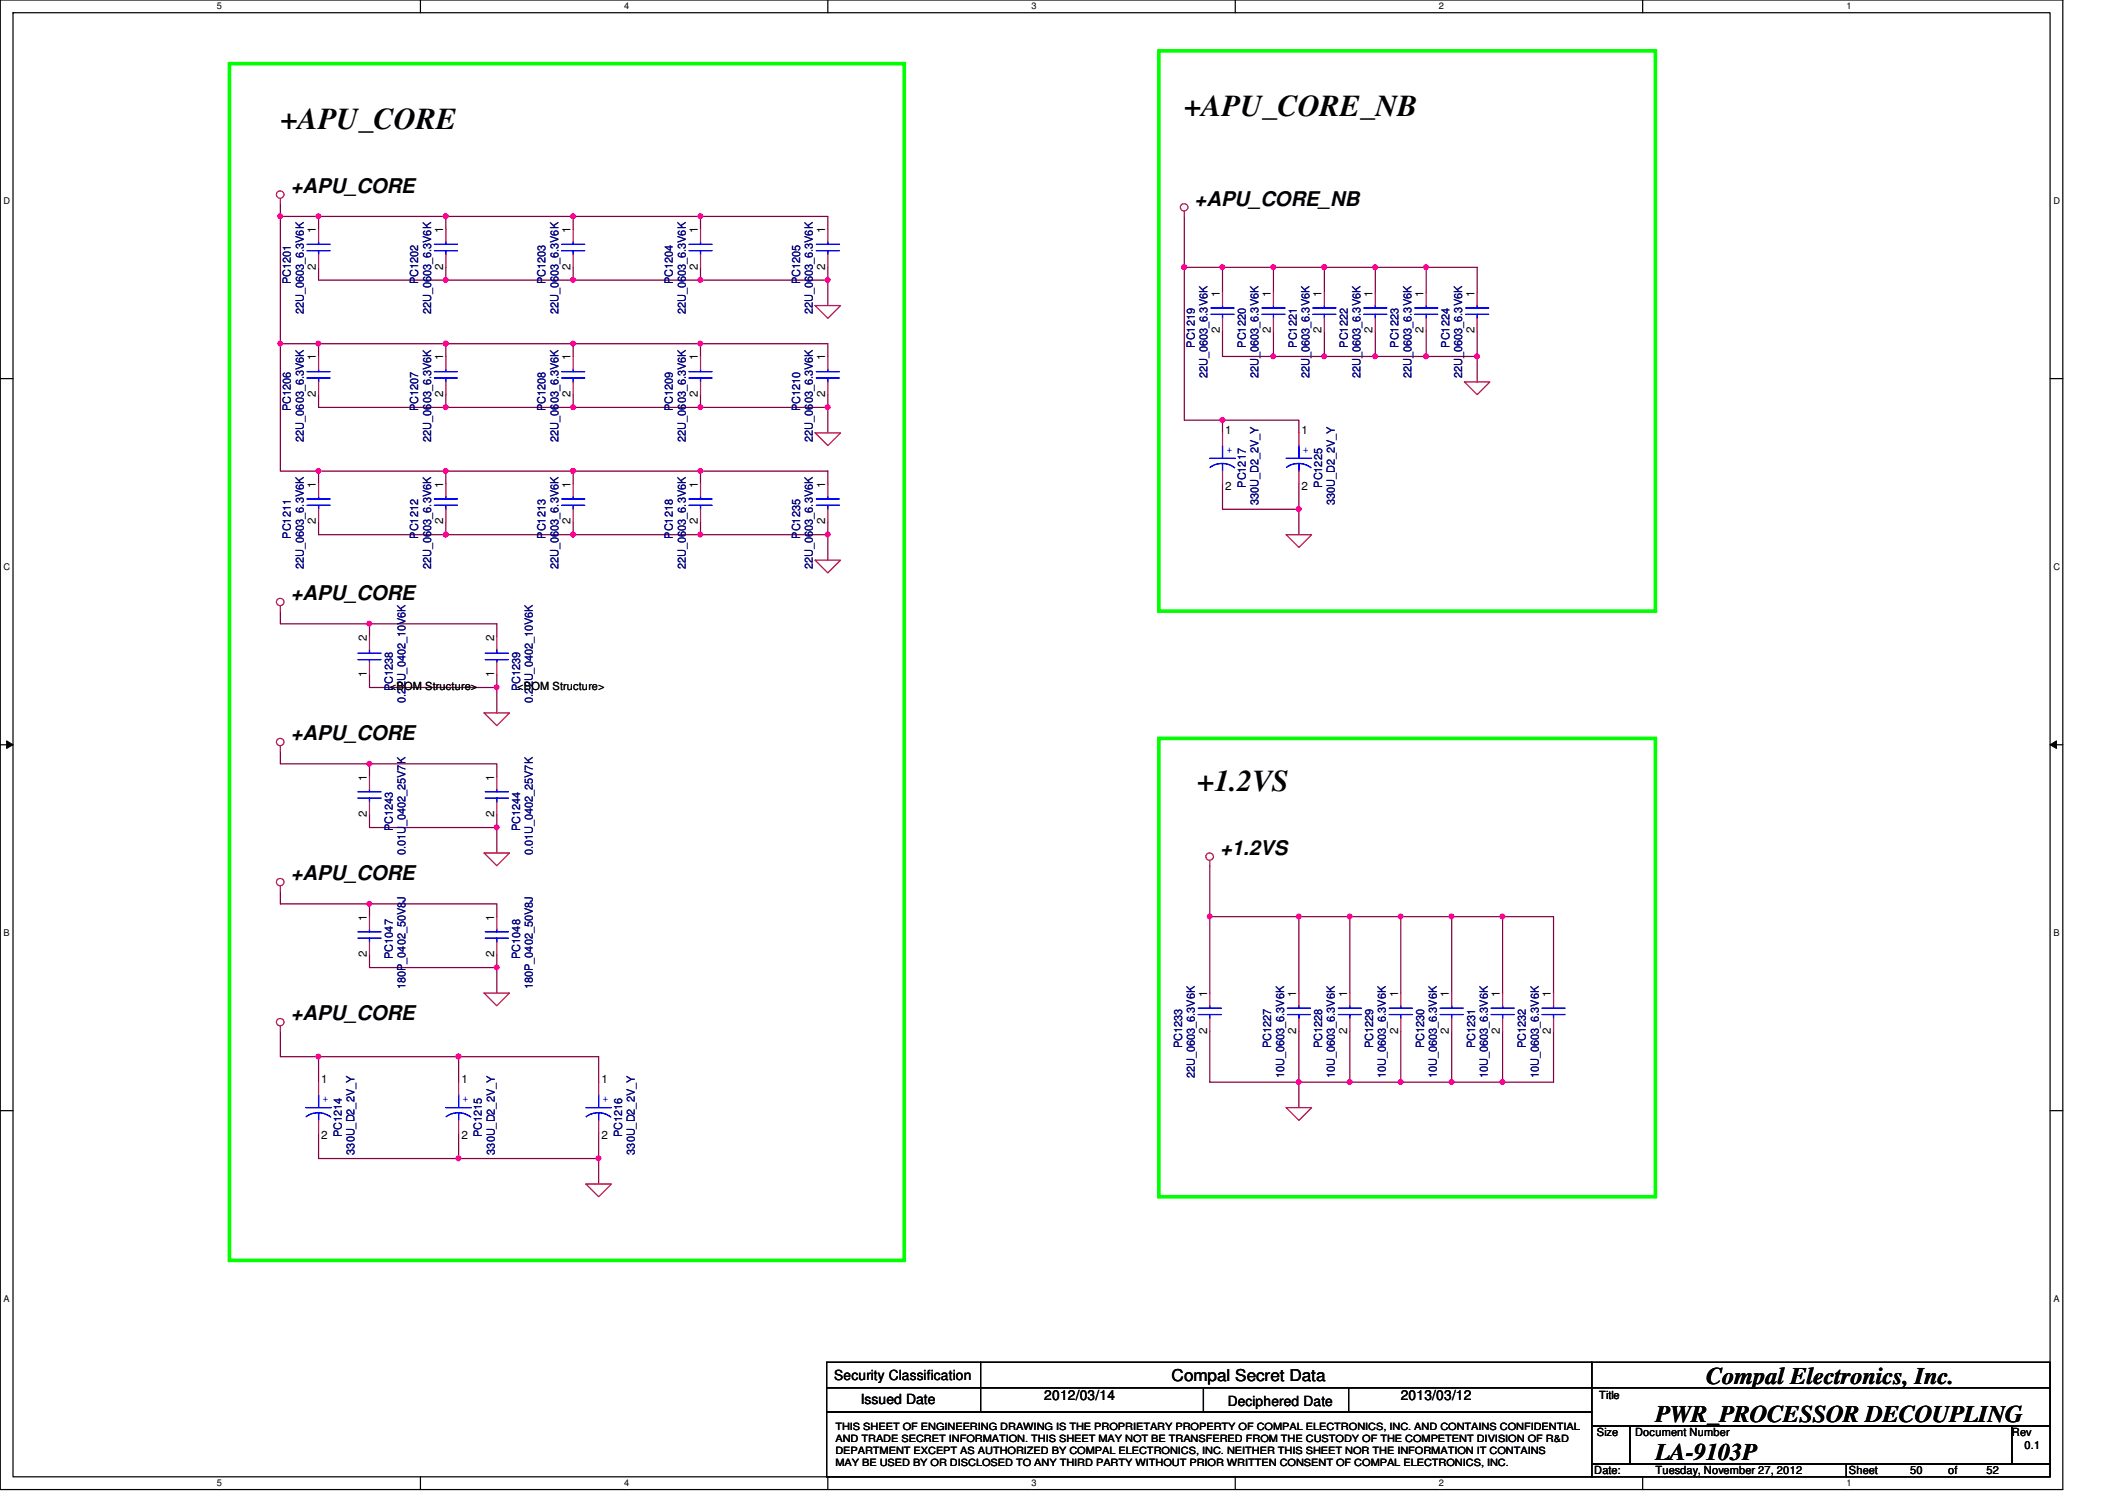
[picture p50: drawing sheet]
<svg xmlns="http://www.w3.org/2000/svg" width="297mm" height="210mm" viewBox="0 0 297 210" stroke-linecap="round" stroke-linejoin="round" font-family="sans-serif">
<defs><g id="words">
<g font-size="4.2">
<text x="165.4" y="16.3">+APU_CORE_NB</text>
<text x="39.2" y="18">+APU_CORE</text>
<text x="167.2" y="110.5">+1.2VS</text>
</g>
<g font-size="3.3">
<text x="238.3" y="193.3">Compal Electronics, Inc.</text>
<text x="231.2" y="198.6">PWR_PROCESSOR DECOUPLING</text>
<text x="231.2" y="204">LA-9103P</text>
</g>
<g font-size="2.8">
<text x="40.6" y="26.9">+APU_CORE</text>
<text x="166.8" y="28.7">+APU_CORE_NB</text>
<text x="40.6" y="83.8">+APU_CORE</text>
<text x="40.6" y="103.4">+APU_CORE</text>
<text x="170.4" y="119.4">+1.2VS</text>
<text x="40.6" y="122.9">+APU_CORE</text>
<text x="40.6" y="142.5">+APU_CORE</text>
</g>
<text font-size="2.3" x="163.6" y="192.9">Compal Secret Data</text>
<g font-size="1.9">
<text x="116.5" y="192.7">Security Classification</text>
<text x="120.2" y="196.1">Issued Date</text>
<text x="145.8" y="195.6">2012/03/14</text>
<text x="171.4" y="196.3">Deciphered Date</text>
<text x="195.6" y="195.6">2013/03/12</text>
</g>
<g font-size="1.6">
<text x="44.1" y="32.6" transform="rotate(-90 44.1 32.6)">1</text>
<text x="61.9" y="32.6" transform="rotate(-90 61.9 32.6)">1</text>
<text x="79.7" y="32.6" transform="rotate(-90 79.7 32.6)">1</text>
<text x="97.4" y="32.6" transform="rotate(-90 97.4 32.6)">1</text>
<text x="115.2" y="32.6" transform="rotate(-90 115.2 32.6)">1</text>
<text x="44.1" y="37.7" transform="rotate(-90 44.1 37.7)">2</text>
<text x="61.9" y="37.7" transform="rotate(-90 61.9 37.7)">2</text>
<text x="79.7" y="37.7" transform="rotate(-90 79.7 37.7)">2</text>
<text x="97.4" y="37.7" transform="rotate(-90 97.4 37.7)">2</text>
<text x="115.2" y="37.7" transform="rotate(-90 115.2 37.7)">2</text>
<text x="170.3" y="41.4" transform="rotate(-90 170.3 41.4)">1</text>
<text x="177.5" y="41.4" transform="rotate(-90 177.5 41.4)">1</text>
<text x="184.6" y="41.4" transform="rotate(-90 184.6 41.4)">1</text>
<text x="191.7" y="41.4" transform="rotate(-90 191.7 41.4)">1</text>
<text x="198.8" y="41.4" transform="rotate(-90 198.8 41.4)">1</text>
<text x="205.9" y="41.4" transform="rotate(-90 205.9 41.4)">1</text>
<text x="170.3" y="46.6" transform="rotate(-90 170.3 46.6)">2</text>
<text x="177.5" y="46.6" transform="rotate(-90 177.5 46.6)">2</text>
<text x="184.6" y="46.6" transform="rotate(-90 184.6 46.6)">2</text>
<text x="191.7" y="46.6" transform="rotate(-90 191.7 46.6)">2</text>
<text x="198.8" y="46.6" transform="rotate(-90 198.8 46.6)">2</text>
<text x="205.9" y="46.6" transform="rotate(-90 205.9 46.6)">2</text>
<text x="44.1" y="50.3" transform="rotate(-90 44.1 50.3)">1</text>
<text x="61.9" y="50.3" transform="rotate(-90 61.9 50.3)">1</text>
<text x="79.7" y="50.3" transform="rotate(-90 79.7 50.3)">1</text>
<text x="97.4" y="50.3" transform="rotate(-90 97.4 50.3)">1</text>
<text x="115.2" y="50.3" transform="rotate(-90 115.2 50.3)">1</text>
<text x="44.1" y="55.5" transform="rotate(-90 44.1 55.5)">2</text>
<text x="61.9" y="55.5" transform="rotate(-90 61.9 55.5)">2</text>
<text x="79.7" y="55.5" transform="rotate(-90 79.7 55.5)">2</text>
<text x="97.4" y="55.5" transform="rotate(-90 97.4 55.5)">2</text>
<text x="115.2" y="55.5" transform="rotate(-90 115.2 55.5)">2</text>
<text x="171.1" y="60.6">1</text>
<text x="181.8" y="60.6">1</text>
<text x="44.1" y="68.1" transform="rotate(-90 44.1 68.1)">1</text>
<text x="61.9" y="68.1" transform="rotate(-90 61.9 68.1)">1</text>
<text x="79.7" y="68.1" transform="rotate(-90 79.7 68.1)">1</text>
<text x="97.4" y="68.1" transform="rotate(-90 97.4 68.1)">1</text>
<text x="115.2" y="68.1" transform="rotate(-90 115.2 68.1)">1</text>
<text x="171.1" y="68.5">2</text>
<text x="181.8" y="68.5">2</text>
<text x="44.1" y="73.2" transform="rotate(-90 44.1 73.2)">2</text>
<text x="61.9" y="73.2" transform="rotate(-90 61.9 73.2)">2</text>
<text x="79.7" y="73.2" transform="rotate(-90 79.7 73.2)">2</text>
<text x="97.4" y="73.2" transform="rotate(-90 97.4 73.2)">2</text>
<text x="115.2" y="73.2" transform="rotate(-90 115.2 73.2)">2</text>
<text x="51.2" y="89.5" transform="rotate(-90 51.2 89.5)">2</text>
<text x="69" y="89.5" transform="rotate(-90 69 89.5)">2</text>
<text x="51.2" y="94.6" transform="rotate(-90 51.2 94.6)">1</text>
<text x="69" y="94.6" transform="rotate(-90 69 94.6)">1</text>
<text x="54.4" y="96.4">&lt;BOM Structure&gt;</text>
<text x="72.2" y="96.4">&lt;BOM Structure&gt;</text>
<text x="51.2" y="109" transform="rotate(-90 51.2 109)">1</text>
<text x="69" y="109" transform="rotate(-90 69 109)">1</text>
<text x="51.2" y="114.1" transform="rotate(-90 51.2 114.1)">2</text>
<text x="69" y="114.1" transform="rotate(-90 69 114.1)">2</text>
<text x="51.2" y="128.6" transform="rotate(-90 51.2 128.6)">1</text>
<text x="69" y="128.6" transform="rotate(-90 69 128.6)">1</text>
<text x="51.2" y="133.7" transform="rotate(-90 51.2 133.7)">2</text>
<text x="69" y="133.7" transform="rotate(-90 69 133.7)">2</text>
<text x="168.6" y="139.2" transform="rotate(-90 168.6 139.2)">1</text>
<text x="181" y="139.2" transform="rotate(-90 181 139.2)">1</text>
<text x="188.1" y="139.2" transform="rotate(-90 188.1 139.2)">1</text>
<text x="195.2" y="139.2" transform="rotate(-90 195.2 139.2)">1</text>
<text x="202.3" y="139.2" transform="rotate(-90 202.3 139.2)">1</text>
<text x="209.5" y="139.2" transform="rotate(-90 209.5 139.2)">1</text>
<text x="216.6" y="139.2" transform="rotate(-90 216.6 139.2)">1</text>
<text x="168.6" y="144.4" transform="rotate(-90 168.6 144.4)">2</text>
<text x="181" y="144.4" transform="rotate(-90 181 144.4)">2</text>
<text x="188.1" y="144.4" transform="rotate(-90 188.1 144.4)">2</text>
<text x="195.2" y="144.4" transform="rotate(-90 195.2 144.4)">2</text>
<text x="202.3" y="144.4" transform="rotate(-90 202.3 144.4)">2</text>
<text x="209.5" y="144.4" transform="rotate(-90 209.5 144.4)">2</text>
<text x="216.6" y="144.4" transform="rotate(-90 216.6 144.4)">2</text>
<text x="44.9" y="151.3">1</text>
<text x="64.4" y="151.3">1</text>
<text x="84" y="151.3">1</text>
<text x="44.9" y="159.1">2</text>
<text x="64.4" y="159.1">2</text>
<text x="84" y="159.1">2</text>
<text x="223.3" y="195.4">Title</text>
<text x="223" y="200.6">Size</text>
<text x="228.3" y="200.6">Document Number</text>
<text x="281" y="200.6">Rev</text>
<text x="282.7" y="202.4">0.1</text>
<text x="222.6" y="205.9">Date:</text>
<text x="231.2" y="205.9">Tuesday, November 27, 2012</text>
<text x="258.2" y="205.9">Sheet</text>
<text x="266.7" y="205.9">50</text>
<text x="272.1" y="205.9">of</text>
<text x="277.4" y="205.9">52</text>
</g>
<g font-size="1.6" fill="#000080">
<text x="40.6" y="39.7" transform="rotate(-90 40.6 39.7)">PC1201</text>
<text x="58.4" y="39.7" transform="rotate(-90 58.4 39.7)">PC1202</text>
<text x="76.2" y="39.7" transform="rotate(-90 76.2 39.7)">PC1203</text>
<text x="94" y="39.7" transform="rotate(-90 94 39.7)">PC1204</text>
<text x="111.8" y="39.7" transform="rotate(-90 111.8 39.7)">PC1205</text>
<text x="42.4" y="43.9" transform="rotate(-90 42.4 43.9)">22U_0603_6.3V6K</text>
<text x="60.2" y="43.9" transform="rotate(-90 60.2 43.9)">22U_0603_6.3V6K</text>
<text x="78" y="43.9" transform="rotate(-90 78 43.9)">22U_0603_6.3V6K</text>
<text x="95.8" y="43.9" transform="rotate(-90 95.8 43.9)">22U_0603_6.3V6K</text>
<text x="113.5" y="43.9" transform="rotate(-90 113.5 43.9)">22U_0603_6.3V6K</text>
<text x="166.9" y="48.6" transform="rotate(-90 166.9 48.6)">PC1219</text>
<text x="168.7" y="52.8" transform="rotate(-90 168.7 52.8)">22U_0603_6.3V6K</text>
<text x="174" y="48.6" transform="rotate(-90 174 48.6)">PC1220</text>
<text x="175.8" y="52.8" transform="rotate(-90 175.8 52.8)">22U_0603_6.3V6K</text>
<text x="181.1" y="48.6" transform="rotate(-90 181.1 48.6)">PC1221</text>
<text x="182.9" y="52.8" transform="rotate(-90 182.9 52.8)">22U_0603_6.3V6K</text>
<text x="188.2" y="48.6" transform="rotate(-90 188.2 48.6)">PC1222</text>
<text x="190" y="52.8" transform="rotate(-90 190 52.8)">22U_0603_6.3V6K</text>
<text x="195.3" y="48.6" transform="rotate(-90 195.3 48.6)">PC1223</text>
<text x="197.1" y="52.8" transform="rotate(-90 197.1 52.8)">22U_0603_6.3V6K</text>
<text x="202.4" y="48.6" transform="rotate(-90 202.4 48.6)">PC1224</text>
<text x="204.2" y="52.8" transform="rotate(-90 204.2 52.8)">22U_0603_6.3V6K</text>
<text x="40.6" y="57.4" transform="rotate(-90 40.6 57.4)">PC1206</text>
<text x="58.4" y="57.4" transform="rotate(-90 58.4 57.4)">PC1207</text>
<text x="76.2" y="57.4" transform="rotate(-90 76.2 57.4)">PC1208</text>
<text x="94" y="57.4" transform="rotate(-90 94 57.4)">PC1209</text>
<text x="111.8" y="57.4" transform="rotate(-90 111.8 57.4)">PC1210</text>
<text x="42.4" y="61.7" transform="rotate(-90 42.4 61.7)">22U_0603_6.3V6K</text>
<text x="60.2" y="61.7" transform="rotate(-90 60.2 61.7)">22U_0603_6.3V6K</text>
<text x="78" y="61.7" transform="rotate(-90 78 61.7)">22U_0603_6.3V6K</text>
<text x="95.8" y="61.7" transform="rotate(-90 95.8 61.7)">22U_0603_6.3V6K</text>
<text x="113.5" y="61.7" transform="rotate(-90 113.5 61.7)">22U_0603_6.3V6K</text>
<text x="174" y="68.1" transform="rotate(-90 174 68.1)">PC1217</text>
<text x="175.8" y="70.6" transform="rotate(-90 175.8 70.6)">330U_D2_2V_Y</text>
<text x="184.7" y="68.1" transform="rotate(-90 184.7 68.1)">PC1225</text>
<text x="186.4" y="70.6" transform="rotate(-90 186.4 70.6)">330U_D2_2V_Y</text>
<text x="40.6" y="75.2" transform="rotate(-90 40.6 75.2)">PC1211</text>
<text x="58.4" y="75.2" transform="rotate(-90 58.4 75.2)">PC1212</text>
<text x="76.2" y="75.2" transform="rotate(-90 76.2 75.2)">PC1213</text>
<text x="94" y="75.2" transform="rotate(-90 94 75.2)">PC1218</text>
<text x="111.8" y="75.2" transform="rotate(-90 111.8 75.2)">PC1235</text>
<text x="42.4" y="79.5" transform="rotate(-90 42.4 79.5)">22U_0603_6.3V6K</text>
<text x="60.2" y="79.5" transform="rotate(-90 60.2 79.5)">22U_0603_6.3V6K</text>
<text x="78" y="79.5" transform="rotate(-90 78 79.5)">22U_0603_6.3V6K</text>
<text x="95.8" y="79.5" transform="rotate(-90 95.8 79.5)">22U_0603_6.3V6K</text>
<text x="113.5" y="79.5" transform="rotate(-90 113.5 79.5)">22U_0603_6.3V6K</text>
<text x="54.9" y="96.6" transform="rotate(-90 54.9 96.6)">PC1238</text>
<text x="56.6" y="98.1" transform="rotate(-90 56.6 98.1)">0.22U_0402_10V6K</text>
<text x="72.6" y="96.6" transform="rotate(-90 72.6 96.6)">PC1239</text>
<text x="74.4" y="98.1" transform="rotate(-90 74.4 98.1)">0.22U_0402_10V6K</text>
<text x="54.9" y="116.1" transform="rotate(-90 54.9 116.1)">PC1243</text>
<text x="56.6" y="119.5" transform="rotate(-90 56.6 119.5)">0.01U_0402_25V7K</text>
<text x="72.6" y="116.1" transform="rotate(-90 72.6 116.1)">PC1244</text>
<text x="74.4" y="119.5" transform="rotate(-90 74.4 119.5)">0.01U_0402_25V7K</text>
<text x="54.9" y="133.9" transform="rotate(-90 54.9 133.9)">PC1047</text>
<text x="72.6" y="133.9" transform="rotate(-90 72.6 133.9)">PC1048</text>
<text x="56.6" y="138.1" transform="rotate(-90 56.6 138.1)">180P_0402_50V8J</text>
<text x="74.4" y="138.1" transform="rotate(-90 74.4 138.1)">180P_0402_50V8J</text>
<text x="165.1" y="146.3" transform="rotate(-90 165.1 146.3)">PC1233</text>
<text x="177.5" y="146.3" transform="rotate(-90 177.5 146.3)">PC1227</text>
<text x="184.7" y="146.3" transform="rotate(-90 184.7 146.3)">PC1228</text>
<text x="191.8" y="146.3" transform="rotate(-90 191.8 146.3)">PC1229</text>
<text x="198.9" y="146.3" transform="rotate(-90 198.9 146.3)">PC1230</text>
<text x="206" y="146.3" transform="rotate(-90 206 146.3)">PC1231</text>
<text x="213.1" y="146.3" transform="rotate(-90 213.1 146.3)">PC1232</text>
<text x="166.9" y="150.6" transform="rotate(-90 166.9 150.6)">22U_0603_6.3V6K</text>
<text x="179.3" y="150.6" transform="rotate(-90 179.3 150.6)">10U_0603_6.3V6K</text>
<text x="186.4" y="150.6" transform="rotate(-90 186.4 150.6)">10U_0603_6.3V6K</text>
<text x="193.5" y="150.6" transform="rotate(-90 193.5 150.6)">10U_0603_6.3V6K</text>
<text x="200.7" y="150.6" transform="rotate(-90 200.7 150.6)">10U_0603_6.3V6K</text>
<text x="207.8" y="150.6" transform="rotate(-90 207.8 150.6)">10U_0603_6.3V6K</text>
<text x="214.9" y="150.6" transform="rotate(-90 214.9 150.6)">10U_0603_6.3V6K</text>
<text x="47.7" y="158.8" transform="rotate(-90 47.7 158.8)">PC1214</text>
<text x="49.5" y="161.2" transform="rotate(-90 49.5 161.2)">330U_D2_2V_Y</text>
<text x="67.3" y="158.8" transform="rotate(-90 67.3 158.8)">PC1215</text>
<text x="69.1" y="161.2" transform="rotate(-90 69.1 161.2)">330U_D2_2V_Y</text>
<text x="86.9" y="158.8" transform="rotate(-90 86.9 158.8)">PC1216</text>
<text x="88.6" y="161.2" transform="rotate(-90 88.6 161.2)">330U_D2_2V_Y</text>
</g>
<g font-size="1.6" fill="#00f">
<text x="171.3" y="63.3">+</text>
<text x="181.9" y="63.3">+</text>
<text x="45" y="154">+</text>
<text x="64.6" y="154">+</text>
<text x="84.2" y="154">+</text>
</g>
<g font-size="1.4">
<text x="116.7" y="199.7">THIS SHEET OF ENGINEERING DRAWING IS THE PROPRIETARY PROPERTY OF COMPAL ELECTRONICS, INC. AND CONTAINS CONFIDENTIAL</text>
<text x="116.7" y="201.4">AND TRADE SECRET INFORMATION. THIS SHEET MAY NOT BE TRANSFERED FROM THE CUSTODY OF THE COMPETENT DIVISION OF R&amp;D</text>
<text x="116.7" y="203">DEPARTMENT EXCEPT AS AUTHORIZED BY COMPAL ELECTRONICS, INC. NEITHER THIS SHEET NOR THE INFORMATION IT CONTAINS</text>
<text x="116.7" y="204.7">MAY BE USED BY OR DISCLOSED TO ANY THIRD PARTY WITHOUT PRIOR WRITTEN CONSENT OF COMPAL ELECTRONICS, INC.</text>
</g>
<g font-size="1.3">
<text x="30.3" y="1.3">5</text>
<text x="87.2" y="1.3">4</text>
<text x="144.1" y="1.3">3</text>
<text x="201" y="1.3">2</text>
<text x="257.8" y="1.3">1</text>
<text x=".5" y="28.4">D</text>
<text x="286.8" y="28.4">D</text>
<text x=".5" y="79.5">C</text>
<text x="286.8" y="79.5">C</text>
<text x=".5" y="130.7">B</text>
<text x="286.8" y="130.7">B</text>
<text x=".5" y="181.8">A</text>
<text x="286.8" y="181.8">A</text>
<text x="30.3" y="207.6">5</text>
<text x="87.2" y="207.6">4</text>
<text x="144.1" y="207.6">3</text>
<text x="201" y="207.6">2</text>
<text x="257.8" y="207.6">1</text>
</g>
</g></defs>
<path d="M0 0h288.1v208h-288.1zM1.8 1.8h284.5v204.4h-284.5z" fill="none" stroke="#000" stroke-width=".17"/>
<g fill="#fff">
<path d="M30.3 .2h.6v1.4h-.6z"/>
<path d="M30.3 206.4h.6v1.4h-.6z"/>
</g>
<path d="M58.7 0v1.8M58.7 206.2v1.8" fill="none" stroke="#000" stroke-width=".17"/>
<g fill="#fff">
<path d="M87.2 .2h.6v1.4h-.6z"/>
<path d="M87.2 206.4h.6v1.4h-.6z"/>
</g>
<path d="M115.6 0v1.8M115.6 206.2v1.8" fill="none" stroke="#000" stroke-width=".17"/>
<g fill="#fff">
<path d="M144.1 .2h.6v1.4h-.6z"/>
<path d="M144.1 206.4h.6v1.4h-.6z"/>
</g>
<path d="M172.5 0v1.8M172.5 206.2v1.8" fill="none" stroke="#000" stroke-width=".17"/>
<g fill="#fff">
<path d="M201 .2h.6v1.4h-.6z"/>
<path d="M201 206.4h.6v1.4h-.6z"/>
</g>
<path d="M229.4 0v1.8M229.4 206.2v1.8" fill="none" stroke="#000" stroke-width=".17"/>
<g fill="#fff">
<path d="M257.8 .2h.7v1.4h-.7z"/>
<path d="M257.8 206.4h.7v1.4h-.7z"/>
<path d="M.5 27.3h.9v1.4h-.9z"/>
<path d="M286.8 27.3h.9v1.4h-.9z"/>
<path d="M.5 78.4h.9v1.4h-.9z"/>
<path d="M286.8 78.4h.9v1.4h-.9z"/>
</g>
<path d="M0 52.9h1.8M286.3 52.9h1.8" fill="none" stroke="#000" stroke-width=".17"/>
<g fill="#fff">
<path d="M.5 129.5h.8v1.4h-.8z"/>
<path d="M286.8 129.5h.8v1.4h-.8z"/>
</g>
<path d="M0 104h1.8M286.3 104h1.8" fill="none" stroke="#000" stroke-width=".17"/>
<path d="M.9 103.5l.9 .5-.9 .5zM286.3 104l.9-.5v1z" fill="#000"/>
<path d="M.9 103.5l.9 .5-.9 .5zM286.3 104l.9-.5v1z" fill="none" stroke="#000" stroke-width=".14"/>
<g fill="#fff">
<path d="M.5 180.6h.8v1.4h-.8z"/>
<path d="M286.8 180.6h.8v1.4h-.8z"/>
</g>
<path d="M0 155.1h1.8M286.3 155.1h1.8" fill="none" stroke="#000" stroke-width=".17"/>
<path d="M32 8.9h94.3v167.1h-94.3zM161.8 7.1h69.4v78.2h-69.4zM161.8 103.1h69.4v64h-69.4z" fill="none" stroke="#0f0" stroke-width=".51"/>
<path d="M181.4 128h14.2M202.7 128h14.3M181.4 151.1h7.1" fill="none" stroke="#800040" stroke-width=".17"/>
<circle cx="181.4" cy="151.1" r=".32" fill="#f0f"/>
<circle cx="181.4" cy="151.1" r=".32" fill="none" stroke="#f0f" stroke-width=".17"/>
<path d="M97.8 56.9h17.8M195.6 128h7.1M181.4 151.1v3.6M188.5 151.1h7.1" fill="none" stroke="#800040" stroke-width=".17"/>
<circle cx="115.6" cy="56.9" r=".32" fill="#f0f"/>
<circle cx="115.6" cy="56.9" r=".32" fill="none" stroke="#f0f" stroke-width=".17"/>
<circle cx="97.8" cy="56.9" r=".32" fill="#f0f"/>
<circle cx="97.8" cy="56.9" r=".32" fill="none" stroke="#f0f" stroke-width=".17"/>
<path d="M97.8 39.1h17.8" fill="none" stroke="#800040" stroke-width=".17"/>
<circle cx="115.6" cy="39.1" r=".32" fill="#f0f"/>
<circle cx="115.6" cy="39.1" r=".32" fill="none" stroke="#f0f" stroke-width=".17"/>
<circle cx="97.8" cy="39.1" r=".32" fill="#f0f"/>
<circle cx="97.8" cy="39.1" r=".32" fill="none" stroke="#f0f" stroke-width=".17"/>
<path d="M62.3 37.3v1.8M80 30.2h17.8M80 37.3v1.8M97.8 37.3v1.8M115.6 37.3v1.8" fill="none" stroke="#800040" stroke-width=".17"/>
<circle cx="80" cy="30.2" r=".32" fill="#f0f"/>
<circle cx="80" cy="30.2" r=".32" fill="none" stroke="#f0f" stroke-width=".17"/>
<path d="M80 48h-17.7v1.8M115.6 56.9v3.6" fill="none" stroke="#800040" stroke-width=".17"/>
<circle cx="80" cy="48" r=".32" fill="#f0f"/>
<circle cx="80" cy="48" r=".32" fill="none" stroke="#f0f" stroke-width=".17"/>
<circle cx="62.2" cy="48" r=".32" fill="#f0f"/>
<circle cx="62.2" cy="48" r=".32" fill="none" stroke="#f0f" stroke-width=".17"/>
<path d="M44.5 55.1v1.8M44.5 48h17.8M80 48v1.8" fill="none" stroke="#800040" stroke-width=".17"/>
<circle cx="62.2" cy="48" r=".32" fill="#f0f"/>
<circle cx="62.2" cy="48" r=".32" fill="none" stroke="#f0f" stroke-width=".17"/>
<circle cx="44.5" cy="48" r=".32" fill="#f0f"/>
<circle cx="44.5" cy="48" r=".32" fill="none" stroke="#f0f" stroke-width=".17"/>
<path d="M39.2 30.2v17.8h5.3v1.8M115.6 39.1v3.6M62.3 55.1v1.8h-17.8M80 55.1v1.8M39.2 65.8h5.3M62.3 72.9v1.8h-17.8M80 72.9v1.8" fill="none" stroke="#800040" stroke-width=".17"/>
<circle cx="62.2" cy="74.6" r=".32" fill="#f0f"/>
<circle cx="62.2" cy="74.6" r=".32" fill="none" stroke="#f0f" stroke-width=".17"/>
<path d="M80 65.8h-17.7v1.8" fill="none" stroke="#800040" stroke-width=".17"/>
<circle cx="80" cy="65.8" r=".32" fill="#f0f"/>
<circle cx="80" cy="65.8" r=".32" fill="none" stroke="#f0f" stroke-width=".17"/>
<circle cx="62.2" cy="65.8" r=".32" fill="#f0f"/>
<circle cx="62.2" cy="65.8" r=".32" fill="none" stroke="#f0f" stroke-width=".17"/>
<path d="M62.3 74.7h17.7" fill="none" stroke="#800040" stroke-width=".17"/>
<circle cx="80" cy="74.6" r=".32" fill="#f0f"/>
<circle cx="80" cy="74.6" r=".32" fill="none" stroke="#f0f" stroke-width=".17"/>
<circle cx="62.2" cy="74.6" r=".32" fill="#f0f"/>
<circle cx="62.2" cy="74.6" r=".32" fill="none" stroke="#f0f" stroke-width=".17"/>
<path d="M62.3 56.9h17.7M80 48h17.8M115.6 48v1.8M44.5 72.9v1.8M44.5 65.8v1.8M80 65.8v1.8M115.6 74.7v3.5M39.2 144v3.6h5.3" fill="none" stroke="#800040" stroke-width=".17"/>
<circle cx="62.2" cy="56.9" r=".32" fill="#f0f"/>
<circle cx="62.2" cy="56.9" r=".32" fill="none" stroke="#f0f" stroke-width=".17"/>
<path d="M80 56.9h17.8" fill="none" stroke="#800040" stroke-width=".17"/>
<circle cx="80" cy="56.9" r=".32" fill="#f0f"/>
<circle cx="80" cy="56.9" r=".32" fill="none" stroke="#f0f" stroke-width=".17"/>
<path d="M115.6 48h-17.8v1.8" fill="none" stroke="#800040" stroke-width=".17"/>
<circle cx="97.8" cy="48" r=".32" fill="#f0f"/>
<circle cx="97.8" cy="48" r=".32" fill="none" stroke="#f0f" stroke-width=".17"/>
<path d="M39.2 28.4v1.8M44.5 37.3v1.8M44.5 30.2v1.8M97.8 55.1v1.8M115.6 55.1v1.8M44.5 65.8h17.8" fill="none" stroke="#800040" stroke-width=".17"/>
<circle cx="44.5" cy="65.8" r=".32" fill="#f0f"/>
<circle cx="44.5" cy="65.8" r=".32" fill="none" stroke="#f0f" stroke-width=".17"/>
<path d="M39.2 48v17.8M44.5 147.6v3.5" fill="none" stroke="#800040" stroke-width=".17"/>
<circle cx="39.1" cy="48" r=".32" fill="#f0f"/>
<circle cx="39.1" cy="48" r=".32" fill="none" stroke="#f0f" stroke-width=".17"/>
<path d="M44.5 147.6h19.5v3.5M44.5 158.2v3.6M64 158.2v3.6" fill="none" stroke="#800040" stroke-width=".17"/>
<circle cx="64" cy="147.5" r=".32" fill="#f0f"/>
<circle cx="64" cy="147.5" r=".32" fill="none" stroke="#f0f" stroke-width=".17"/>
<circle cx="44.5" cy="147.5" r=".32" fill="#f0f"/>
<circle cx="44.5" cy="147.5" r=".32" fill="none" stroke="#f0f" stroke-width=".17"/>
<path d="M64 147.6h19.6v3.5M83.6 161.8v3.6" fill="none" stroke="#800040" stroke-width=".17"/>
<circle cx="64" cy="147.5" r=".32" fill="#f0f"/>
<circle cx="64" cy="147.5" r=".32" fill="none" stroke="#f0f" stroke-width=".17"/>
<path d="M39.2 30.2h5.3" fill="none" stroke="#800040" stroke-width=".17"/>
<circle cx="39.1" cy="30.2" r=".32" fill="#f0f"/>
<circle cx="39.1" cy="30.2" r=".32" fill="none" stroke="#f0f" stroke-width=".17"/>
<path d="M62.3 39.1h17.7M97.8 30.2v1.8" fill="none" stroke="#800040" stroke-width=".17"/>
<circle cx="62.2" cy="39.1" r=".32" fill="#f0f"/>
<circle cx="62.2" cy="39.1" r=".32" fill="none" stroke="#f0f" stroke-width=".17"/>
<path d="M44.5 39.1h17.8M97.8 30.2h17.8v1.8" fill="none" stroke="#800040" stroke-width=".17"/>
<circle cx="97.8" cy="30.2" r=".32" fill="#f0f"/>
<circle cx="97.8" cy="30.2" r=".32" fill="none" stroke="#f0f" stroke-width=".17"/>
<path d="M62.3 30.2h17.7" fill="none" stroke="#800040" stroke-width=".17"/>
<circle cx="62.2" cy="30.2" r=".32" fill="#f0f"/>
<circle cx="62.2" cy="30.2" r=".32" fill="none" stroke="#f0f" stroke-width=".17"/>
<path d="M80 39.1h17.8" fill="none" stroke="#800040" stroke-width=".17"/>
<circle cx="80" cy="39.1" r=".32" fill="#f0f"/>
<circle cx="80" cy="39.1" r=".32" fill="none" stroke="#f0f" stroke-width=".17"/>
<path d="M44.5 30.2h17.8M80 30.2v1.8" fill="none" stroke="#800040" stroke-width=".17"/>
<circle cx="62.2" cy="30.2" r=".32" fill="#f0f"/>
<circle cx="62.2" cy="30.2" r=".32" fill="none" stroke="#f0f" stroke-width=".17"/>
<circle cx="44.5" cy="30.2" r=".32" fill="#f0f"/>
<circle cx="44.5" cy="30.2" r=".32" fill="none" stroke="#f0f" stroke-width=".17"/>
<path d="M62.3 30.2v1.8M168.9 128v10.7M44.5 161.8h19.5" fill="none" stroke="#800040" stroke-width=".17"/>
<circle cx="168.9" cy="128" r=".32" fill="#f0f"/>
<circle cx="168.9" cy="128" r=".32" fill="none" stroke="#f0f" stroke-width=".17"/>
<path d="M199.2 49.8h7.1M168.9 128h12.5M168.9 144v7.1h12.5" fill="none" stroke="#800040" stroke-width=".17"/>
<circle cx="199.1" cy="49.8" r=".32" fill="#f0f"/>
<circle cx="199.1" cy="49.8" r=".32" fill="none" stroke="#f0f" stroke-width=".17"/>
<path d="M185 49.8h7.1" fill="none" stroke="#800040" stroke-width=".17"/>
<circle cx="184.9" cy="49.8" r=".32" fill="#f0f"/>
<circle cx="184.9" cy="49.8" r=".32" fill="none" stroke="#f0f" stroke-width=".17"/>
<path d="M177.8 49.8h7.2" fill="none" stroke="#800040" stroke-width=".17"/>
<circle cx="177.8" cy="49.8" r=".32" fill="#f0f"/>
<circle cx="177.8" cy="49.8" r=".32" fill="none" stroke="#f0f" stroke-width=".17"/>
<path d="M206.3 49.8v3.5" fill="none" stroke="#800040" stroke-width=".17"/>
<circle cx="206.3" cy="49.8" r=".32" fill="#f0f"/>
<circle cx="206.3" cy="49.8" r=".32" fill="none" stroke="#f0f" stroke-width=".17"/>
<path d="M165.4 37.3h5.3M170.7 49.8h7.1M192.1 49.8h7.1" fill="none" stroke="#800040" stroke-width=".17"/>
<circle cx="199.1" cy="49.8" r=".32" fill="#f0f"/>
<circle cx="199.1" cy="49.8" r=".32" fill="none" stroke="#f0f" stroke-width=".17"/>
<circle cx="192" cy="49.8" r=".32" fill="#f0f"/>
<circle cx="192" cy="49.8" r=".32" fill="none" stroke="#f0f" stroke-width=".17"/>
<path d="M170.7 37.3h7.1M185 46.2v3.6M192.1 46.2v3.6M199.2 46.2v3.6" fill="none" stroke="#800040" stroke-width=".17"/>
<circle cx="177.8" cy="37.3" r=".32" fill="#f0f"/>
<circle cx="177.8" cy="37.3" r=".32" fill="none" stroke="#f0f" stroke-width=".17"/>
<circle cx="170.7" cy="37.3" r=".32" fill="#f0f"/>
<circle cx="170.7" cy="37.3" r=".32" fill="none" stroke="#f0f" stroke-width=".17"/>
<path d="M170.7 37.3v3.6M177.8 37.3v3.6M192.1 37.3h14.2v3.6M170.7 46.2v3.6M177.8 46.2v3.6" fill="none" stroke="#800040" stroke-width=".17"/>
<circle cx="199.1" cy="37.3" r=".32" fill="#f0f"/>
<circle cx="199.1" cy="37.3" r=".32" fill="none" stroke="#f0f" stroke-width=".17"/>
<circle cx="192" cy="37.3" r=".32" fill="#f0f"/>
<circle cx="192" cy="37.3" r=".32" fill="none" stroke="#f0f" stroke-width=".17"/>
<path d="M185 37.3h7.1M199.2 37.3v3.6" fill="none" stroke="#800040" stroke-width=".17"/>
<circle cx="184.9" cy="37.3" r=".32" fill="#f0f"/>
<circle cx="184.9" cy="37.3" r=".32" fill="none" stroke="#f0f" stroke-width=".17"/>
<path d="M177.8 37.3h7.2M192.1 37.3v3.6" fill="none" stroke="#800040" stroke-width=".17"/>
<circle cx="184.9" cy="37.3" r=".32" fill="#f0f"/>
<circle cx="184.9" cy="37.3" r=".32" fill="none" stroke="#f0f" stroke-width=".17"/>
<path d="M165.4 30.2v7.1M185 37.3v3.6" fill="none" stroke="#800040" stroke-width=".17"/>
<circle cx="165.4" cy="37.3" r=".32" fill="#f0f"/>
<circle cx="165.4" cy="37.3" r=".32" fill="none" stroke="#f0f" stroke-width=".17"/>
<path d="M181.4 128v10.7" fill="none" stroke="#800040" stroke-width=".17"/>
<circle cx="181.4" cy="128" r=".32" fill="#f0f"/>
<circle cx="181.4" cy="128" r=".32" fill="none" stroke="#f0f" stroke-width=".17"/>
<path d="M188.5 128v10.7" fill="none" stroke="#800040" stroke-width=".17"/>
<circle cx="188.5" cy="128" r=".32" fill="#f0f"/>
<circle cx="188.5" cy="128" r=".32" fill="none" stroke="#f0f" stroke-width=".17"/>
<path d="M195.6 128v10.7" fill="none" stroke="#800040" stroke-width=".17"/>
<circle cx="195.6" cy="128" r=".32" fill="#f0f"/>
<circle cx="195.6" cy="128" r=".32" fill="none" stroke="#f0f" stroke-width=".17"/>
<path d="M181.4 144v7.1M188.5 144v7.1" fill="none" stroke="#800040" stroke-width=".17"/>
<circle cx="188.5" cy="151.1" r=".32" fill="#f0f"/>
<circle cx="188.5" cy="151.1" r=".32" fill="none" stroke="#f0f" stroke-width=".17"/>
<path d="M195.6 144v7.1" fill="none" stroke="#800040" stroke-width=".17"/>
<circle cx="195.6" cy="151.1" r=".32" fill="#f0f"/>
<circle cx="195.6" cy="151.1" r=".32" fill="none" stroke="#f0f" stroke-width=".17"/>
<path d="M202.7 128v10.7" fill="none" stroke="#800040" stroke-width=".17"/>
<circle cx="202.7" cy="128" r=".32" fill="#f0f"/>
<circle cx="202.7" cy="128" r=".32" fill="none" stroke="#f0f" stroke-width=".17"/>
<path d="M209.8 128v10.7" fill="none" stroke="#800040" stroke-width=".17"/>
<circle cx="209.8" cy="128" r=".32" fill="#f0f"/>
<circle cx="209.8" cy="128" r=".32" fill="none" stroke="#f0f" stroke-width=".17"/>
<path d="M217 128v10.7M195.6 151.1h7.1M202.7 144v7.1M209.8 144v7.1h-7.1" fill="none" stroke="#800040" stroke-width=".17"/>
<circle cx="209.8" cy="151.1" r=".32" fill="#f0f"/>
<circle cx="209.8" cy="151.1" r=".32" fill="none" stroke="#f0f" stroke-width=".17"/>
<circle cx="202.7" cy="151.1" r=".32" fill="#f0f"/>
<circle cx="202.7" cy="151.1" r=".32" fill="none" stroke="#f0f" stroke-width=".17"/>
<path d="M206.3 46.2v3.6M80 65.8h17.8v1.8M115.6 65.8v1.8M168.9 120.9v7.1M217 144v7.1h-7.2" fill="none" stroke="#800040" stroke-width=".17"/>
<circle cx="80" cy="65.8" r=".32" fill="#f0f"/>
<circle cx="80" cy="65.8" r=".32" fill="none" stroke="#f0f" stroke-width=".17"/>
<circle cx="97.8" cy="65.8" r=".32" fill="#f0f"/>
<circle cx="97.8" cy="65.8" r=".32" fill="none" stroke="#f0f" stroke-width=".17"/>
<path d="M97.8 72.9v1.8h-17.8M115.6 72.9v1.8" fill="none" stroke="#800040" stroke-width=".17"/>
<circle cx="80" cy="74.6" r=".32" fill="#f0f"/>
<circle cx="80" cy="74.6" r=".32" fill="none" stroke="#f0f" stroke-width=".17"/>
<circle cx="97.8" cy="74.6" r=".32" fill="#f0f"/>
<circle cx="97.8" cy="74.6" r=".32" fill="none" stroke="#f0f" stroke-width=".17"/>
<path d="M64 161.8h19.6" fill="none" stroke="#800040" stroke-width=".17"/>
<circle cx="83.6" cy="161.8" r=".32" fill="#f0f"/>
<circle cx="83.6" cy="161.8" r=".32" fill="none" stroke="#f0f" stroke-width=".17"/>
<circle cx="64" cy="161.8" r=".32" fill="#f0f"/>
<circle cx="64" cy="161.8" r=".32" fill="none" stroke="#f0f" stroke-width=".17"/>
<path d="M97.8 65.8h17.8M97.8 74.7h17.8M83.6 158.2v3.6" fill="none" stroke="#800040" stroke-width=".17"/>
<circle cx="115.6" cy="74.6" r=".32" fill="#f0f"/>
<circle cx="115.6" cy="74.6" r=".32" fill="none" stroke="#f0f" stroke-width=".17"/>
<path d="M51.6 88.9v-1.8h17.8v1.8M51.6 94.2v1.8h17.8v3.6" fill="none" stroke="#800040" stroke-width=".17"/>
<circle cx="69.4" cy="96" r=".32" fill="#f0f"/>
<circle cx="69.4" cy="96" r=".32" fill="none" stroke="#f0f" stroke-width=".17"/>
<path d="M39.2 87.1h12.4" fill="none" stroke="#800040" stroke-width=".17"/>
<circle cx="51.6" cy="87.1" r=".32" fill="#f0f"/>
<circle cx="51.6" cy="87.1" r=".32" fill="none" stroke="#f0f" stroke-width=".17"/>
<path d="M39.2 85.3v1.8M69.4 106.7h-17.8v1.8" fill="none" stroke="#800040" stroke-width=".17"/>
<circle cx="51.6" cy="106.7" r=".32" fill="#f0f"/>
<circle cx="51.6" cy="106.7" r=".32" fill="none" stroke="#f0f" stroke-width=".17"/>
<path d="M39.2 104.9v1.8M69.4 115.6v3.5" fill="none" stroke="#800040" stroke-width=".17"/>
<circle cx="69.4" cy="115.5" r=".32" fill="#f0f"/>
<circle cx="69.4" cy="115.5" r=".32" fill="none" stroke="#f0f" stroke-width=".17"/>
<path d="M51.6 113.8v1.8h17.8M69.4 106.7v1.8M51.6 133.3v1.8h17.8v3.6" fill="none" stroke="#800040" stroke-width=".17"/>
<circle cx="69.4" cy="135.1" r=".32" fill="#f0f"/>
<circle cx="69.4" cy="135.1" r=".32" fill="none" stroke="#f0f" stroke-width=".17"/>
<path d="M39.2 126.2h12.4M51.6 126.2v1.8M51.6 126.2h17.8v1.8" fill="none" stroke="#800040" stroke-width=".17"/>
<circle cx="51.6" cy="126.2" r=".32" fill="#f0f"/>
<circle cx="51.6" cy="126.2" r=".32" fill="none" stroke="#f0f" stroke-width=".17"/>
<path d="M165.4 58.7h5.3M170.7 58.7v1.8M170.7 58.7h10.7v1.8M170.7 67.6v3.5M181.4 67.6v7.1M39.2 124.5v1.7" fill="none" stroke="#800040" stroke-width=".17"/>
<circle cx="170.7" cy="58.6" r=".32" fill="#f0f"/>
<circle cx="170.7" cy="58.6" r=".32" fill="none" stroke="#f0f" stroke-width=".17"/>
<path d="M170.7 71.1h10.7" fill="none" stroke="#800040" stroke-width=".17"/>
<circle cx="181.4" cy="71.1" r=".32" fill="#f0f"/>
<circle cx="181.4" cy="71.1" r=".32" fill="none" stroke="#f0f" stroke-width=".17"/>
<path d="M165.4 37.3v21.4" fill="none" stroke="#800040" stroke-width=".17"/>
<circle cx="165.4" cy="37.3" r=".32" fill="#f0f"/>
<circle cx="165.4" cy="37.3" r=".32" fill="none" stroke="#f0f" stroke-width=".17"/>
<path d="M69.4 94.2v1.8M39.2 106.7h12.4M69.4 113.8v1.8M69.4 133.3v1.8" fill="none" stroke="#800040" stroke-width=".17"/>
<g fill="none" stroke="#f00" stroke-width=".17">
<path d="M39.2 27.7v.7M44.5 32v1.8M44.5 35.6v1.7M62.3 32v1.8M62.3 35.6v1.7M80 32v1.8M80 35.6v1.7M97.8 32v1.8M97.8 35.6v1.7M115.6 32v1.8M115.6 35.6v1.7M165.4 29.5v.7"/>
<path d="M44.5 49.8v1.8M44.5 53.3v1.8M62.3 49.8v1.8M62.3 53.3v1.8M80 49.8v1.8M80 53.3v1.8M97.8 49.8v1.8M97.8 53.3v1.8M113.8 42.7h3.6l-1.8 1.7zM115.6 49.8v1.8M115.6 53.3v1.8M170.7 40.9v1.8"/>
<path d="M170.7 44.4v1.8M177.8 40.9v1.8M177.8 44.4v1.8M185 40.9v1.8M185 44.4v1.8M192.1 40.9v1.8M192.1 44.4v1.8M199.2 40.9v1.8M199.2 44.4v1.8M204.5 53.3h3.6l-1.8 1.8zM206.3 40.9v1.8M206.3 44.4v1.8"/>
<path d="M44.5 67.6v1.7M44.5 71.1v1.8M62.3 67.6v1.7M62.3 71.1v1.8M80 67.6v1.7M80 71.1v1.8M97.8 67.6v1.7M97.8 71.1v1.8M113.8 60.5h3.6l-1.8 1.7zM113.8 78.2h3.6l-1.8 1.8zM115.6 67.6v1.7M115.6 71.1v1.8"/>
<path d="M170.7 60.5v1.7M170.7 65.8v1.8M179.6 74.7h3.6l-1.8 1.8zM181.4 60.5v1.7M181.4 65.8v1.8M39.2 84.6v.7M51.6 92.5v1.7M51.6 88.9v1.8M67.6 99.6h3.6l-1.8 1.7zM69.4 92.5v1.7M69.4 88.9v1.8M39.2 104.2v.7"/>
<path d="M51.6 108.5v1.7M51.6 112v1.8M67.6 119.1h3.6l-1.8 1.8zM69.4 108.5v1.7M69.4 112v1.8M39.2 123.7v.8M51.6 128v1.8M51.6 131.6v1.7M67.6 138.7h3.6l-1.8 1.8zM69.4 128v1.8M69.4 131.6v1.7M168.9 120.2v.7"/>
<path d="M168.9 138.7v1.8M181.4 138.7v1.8M188.5 138.7v1.8M195.6 138.7v1.8M202.7 138.7v1.8M209.8 138.7v1.8M217 138.7v1.8M39.2 143.3v.7M44.5 151.1v1.8M44.5 156.5v1.7M64 151.1v1.8M64 156.5v1.7"/>
<path d="M83.6 151.1v1.8M83.6 156.5v1.7M168.9 142.2v1.8M179.6 154.7h3.6l-1.8 1.8zM181.4 142.2v1.8M188.5 142.2v1.8M195.6 142.2v1.8M202.7 142.2v1.8M209.8 142.2v1.8M217 142.2v1.8M81.8 165.4h3.6l-1.8 1.7z"/>
<circle cx="39.1" cy="27.2" r=".52"/>
<circle cx="165.4" cy="29" r=".52"/>
<circle cx="39.1" cy="84.1" r=".52"/>
<circle cx="39.1" cy="103.6" r=".52"/>
<circle cx="168.9" cy="119.6" r=".52"/>
<circle cx="39.1" cy="123.2" r=".52"/>
<circle cx="39.1" cy="142.7" r=".52"/>
</g>
<g fill="none" stroke="#000" stroke-width=".17">
<path d="M115.4 190.2h106.9v3.6h-106.9zM115.4 193.8h106.9v3.4h-106.9zM115.4 197.2h106.9v9h-106.9zM136.9 190.2v7M168.1 193.8v3.4M188.3 193.8v3.4M222.3 190.2h64v3.6h-64zM222.3 193.8h64v5.3h-64zM222.3 199.1h5.3v5.4h-5.3zM227.6 199.1h53.4v5.4h-53.4zM281 199.1h5.3v5.4h-5.3zM222.3 204.5h35.5v1.7h-35.5z"/>
<path d="M257.8 204.5h28.5v1.7h-28.5z"/>
</g>
<g fill="none" stroke="#00f" stroke-width=".17">
<path d="M42.9 35h3.2M42.9 34.1h3.2M44.5 33.8v.3M44.5 35v.6M60.7 35h3.2M60.7 34.1h3.2M62.3 33.8v.3M62.3 35v.6M78.4 35h3.3M78.4 34.1h3.3M80 33.8v.3M80 35v.6"/>
<path d="M96.2 35h3.2M96.2 34.1h3.2M97.8 33.8v.3M97.8 35v.6M114 35h3.2M114 34.1h3.2M115.6 33.8v.3M115.6 35v.6M42.9 52.8h3.2M42.9 51.9h3.2M44.5 51.6v.3M44.5 52.8v.5"/>
<path d="M60.7 52.8h3.2M60.7 51.9h3.2M62.3 51.6v.3M62.3 52.8v.5M78.4 52.8h3.3M78.4 51.9h3.3M80 51.6v.3M80 52.8v.5M96.2 52.8h3.2M96.2 51.9h3.2M97.8 51.6v.3M97.8 52.8v.5"/>
<path d="M114 52.8h3.2M114 51.9h3.2M115.6 51.6v.3M115.6 52.8v.5M169.1 43.9h3.2M169.1 43h3.2M170.7 42.7v.3M170.7 43.9v.5M176.2 43.9h3.2M176.2 43h3.2M177.8 42.7v.3M177.8 43.9v.5"/>
<path d="M183.3 43.9h3.3M183.3 43h3.3M185 42.7v.3M185 43.9v.5M190.5 43.9h3.2M190.5 43h3.2M192.1 42.7v.3M192.1 43.9v.5M197.6 43.9h3.2M197.6 43h3.2M199.2 42.7v.3M199.2 43.9v.5"/>
<path d="M204.7 43.9h3.2M204.7 43h3.2M206.3 42.7v.3M206.3 43.9v.5M42.9 70.6h3.2M42.9 69.7h3.2M44.5 69.3v.4M44.5 70.6v.5M60.7 70.6h3.2M60.7 69.7h3.2M62.3 69.3v.4M62.3 70.6v.5"/>
<path d="M78.4 70.6h3.3M78.4 69.7h3.3M80 69.3v.4M80 70.6v.5M96.2 70.6h3.2M96.2 69.7h3.2M97.8 69.3v.4M97.8 70.6v.5M114 70.6h3.2M114 69.7h3.2M115.6 69.3v.4M115.6 70.6v.5"/>
<path d="M168.9 64h3.6M169 65.3a2.86 2.86 0 0 1 3.4 0M170.7 62.2v1.8M170.7 64.7v1.1M179.6 64h3.6M179.7 65.3a2.86 2.86 0 0 1 3.4 0M181.4 62.2v1.8M181.4 64.7v1.1M50 91.2h3.2M50 92.1h3.2M51.6 92.1v.4M51.6 90.7v.5"/>
<path d="M67.8 91.2h3.2M67.8 92.1h3.2M69.4 92.1v.4M69.4 90.7v.5M50 111.5h3.2M50 110.6h3.2M51.6 110.2v.4M51.6 111.5v.5M67.8 111.5h3.2M67.8 110.6h3.2M69.4 110.2v.4M69.4 111.5v.5"/>
<path d="M50 131h3.2M50 130.1h3.2M51.6 129.8v.3M51.6 131v.6M67.8 131h3.2M67.8 130.1h3.2M69.4 129.8v.3M69.4 131v.6M42.7 154.7h3.6M42.8 156a2.86 2.86 0 0 1 3.4 0M44.5 152.9v1.8M44.5 155.4v1.1"/>
<path d="M62.3 154.7h3.5M62.3 156a2.86 2.86 0 0 1 3.4 0M64 152.9v1.8M64 155.4v1.1M81.8 154.7h3.6M81.9 156a2.86 2.86 0 0 1 3.4 0M83.6 152.9v1.8M83.6 155.4v1.1M167.3 141.7h3.3M167.3 140.8h3.3M168.9 140.5v.3M168.9 141.7v.5"/>
<path d="M179.8 141.7h3.2M179.8 140.8h3.2M181.4 140.5v.3M181.4 141.7v.5M186.9 141.7h3.2M186.9 140.8h3.2M188.5 140.5v.3M188.5 141.7v.5M194 141.7h3.2M194 140.8h3.2M195.6 140.5v.3M195.6 141.7v.5"/>
<path d="M201.1 141.7h3.2M201.1 140.8h3.2M202.7 140.5v.3M202.7 141.7v.5M208.2 141.7h3.3M208.2 140.8h3.3M209.8 140.5v.3M209.8 141.7v.5M215.3 141.7h3.3M215.3 140.8h3.3M217 140.5v.3M217 141.7v.5"/>
</g>
<circle cx="181.4" cy="151.1" r=".32" fill="#f0f"/>
<circle cx="181.4" cy="151.1" r=".32" fill="none" stroke="#f0f" stroke-width=".17"/>
<circle cx="115.6" cy="56.9" r=".32" fill="#f0f"/>
<circle cx="115.6" cy="56.9" r=".32" fill="none" stroke="#f0f" stroke-width=".17"/>
<circle cx="97.8" cy="56.9" r=".32" fill="#f0f"/>
<circle cx="97.8" cy="56.9" r=".32" fill="none" stroke="#f0f" stroke-width=".17"/>
<circle cx="115.6" cy="39.1" r=".32" fill="#f0f"/>
<circle cx="115.6" cy="39.1" r=".32" fill="none" stroke="#f0f" stroke-width=".17"/>
<circle cx="97.8" cy="39.1" r=".32" fill="#f0f"/>
<circle cx="97.8" cy="39.1" r=".32" fill="none" stroke="#f0f" stroke-width=".17"/>
<circle cx="80" cy="30.2" r=".32" fill="#f0f"/>
<circle cx="80" cy="30.2" r=".32" fill="none" stroke="#f0f" stroke-width=".17"/>
<circle cx="80" cy="48" r=".32" fill="#f0f"/>
<circle cx="80" cy="48" r=".32" fill="none" stroke="#f0f" stroke-width=".17"/>
<circle cx="62.2" cy="48" r=".32" fill="#f0f"/>
<circle cx="62.2" cy="48" r=".32" fill="none" stroke="#f0f" stroke-width=".17"/>
<circle cx="62.2" cy="48" r=".32" fill="#f0f"/>
<circle cx="62.2" cy="48" r=".32" fill="none" stroke="#f0f" stroke-width=".17"/>
<circle cx="44.5" cy="48" r=".32" fill="#f0f"/>
<circle cx="44.5" cy="48" r=".32" fill="none" stroke="#f0f" stroke-width=".17"/>
<circle cx="62.2" cy="74.6" r=".32" fill="#f0f"/>
<circle cx="62.2" cy="74.6" r=".32" fill="none" stroke="#f0f" stroke-width=".17"/>
<circle cx="80" cy="65.8" r=".32" fill="#f0f"/>
<circle cx="80" cy="65.8" r=".32" fill="none" stroke="#f0f" stroke-width=".17"/>
<circle cx="62.2" cy="65.8" r=".32" fill="#f0f"/>
<circle cx="62.2" cy="65.8" r=".32" fill="none" stroke="#f0f" stroke-width=".17"/>
<circle cx="80" cy="74.6" r=".32" fill="#f0f"/>
<circle cx="80" cy="74.6" r=".32" fill="none" stroke="#f0f" stroke-width=".17"/>
<circle cx="62.2" cy="74.6" r=".32" fill="#f0f"/>
<circle cx="62.2" cy="74.6" r=".32" fill="none" stroke="#f0f" stroke-width=".17"/>
<circle cx="62.2" cy="56.9" r=".32" fill="#f0f"/>
<circle cx="62.2" cy="56.9" r=".32" fill="none" stroke="#f0f" stroke-width=".17"/>
<circle cx="80" cy="56.9" r=".32" fill="#f0f"/>
<circle cx="80" cy="56.9" r=".32" fill="none" stroke="#f0f" stroke-width=".17"/>
<circle cx="97.8" cy="48" r=".32" fill="#f0f"/>
<circle cx="97.8" cy="48" r=".32" fill="none" stroke="#f0f" stroke-width=".17"/>
<circle cx="44.5" cy="65.8" r=".32" fill="#f0f"/>
<circle cx="44.5" cy="65.8" r=".32" fill="none" stroke="#f0f" stroke-width=".17"/>
<circle cx="39.1" cy="48" r=".32" fill="#f0f"/>
<circle cx="39.1" cy="48" r=".32" fill="none" stroke="#f0f" stroke-width=".17"/>
<circle cx="64" cy="147.5" r=".32" fill="#f0f"/>
<circle cx="64" cy="147.5" r=".32" fill="none" stroke="#f0f" stroke-width=".17"/>
<circle cx="44.5" cy="147.5" r=".32" fill="#f0f"/>
<circle cx="44.5" cy="147.5" r=".32" fill="none" stroke="#f0f" stroke-width=".17"/>
<circle cx="64" cy="147.5" r=".32" fill="#f0f"/>
<circle cx="64" cy="147.5" r=".32" fill="none" stroke="#f0f" stroke-width=".17"/>
<circle cx="39.1" cy="30.2" r=".32" fill="#f0f"/>
<circle cx="39.1" cy="30.2" r=".32" fill="none" stroke="#f0f" stroke-width=".17"/>
<circle cx="62.2" cy="39.1" r=".32" fill="#f0f"/>
<circle cx="62.2" cy="39.1" r=".32" fill="none" stroke="#f0f" stroke-width=".17"/>
<circle cx="97.8" cy="30.2" r=".32" fill="#f0f"/>
<circle cx="97.8" cy="30.2" r=".32" fill="none" stroke="#f0f" stroke-width=".17"/>
<circle cx="62.2" cy="30.2" r=".32" fill="#f0f"/>
<circle cx="62.2" cy="30.2" r=".32" fill="none" stroke="#f0f" stroke-width=".17"/>
<circle cx="80" cy="39.1" r=".32" fill="#f0f"/>
<circle cx="80" cy="39.1" r=".32" fill="none" stroke="#f0f" stroke-width=".17"/>
<circle cx="62.2" cy="30.2" r=".32" fill="#f0f"/>
<circle cx="62.2" cy="30.2" r=".32" fill="none" stroke="#f0f" stroke-width=".17"/>
<circle cx="44.5" cy="30.2" r=".32" fill="#f0f"/>
<circle cx="44.5" cy="30.2" r=".32" fill="none" stroke="#f0f" stroke-width=".17"/>
<circle cx="168.9" cy="128" r=".32" fill="#f0f"/>
<circle cx="168.9" cy="128" r=".32" fill="none" stroke="#f0f" stroke-width=".17"/>
<circle cx="199.1" cy="49.8" r=".32" fill="#f0f"/>
<circle cx="199.1" cy="49.8" r=".32" fill="none" stroke="#f0f" stroke-width=".17"/>
<circle cx="184.9" cy="49.8" r=".32" fill="#f0f"/>
<circle cx="184.9" cy="49.8" r=".32" fill="none" stroke="#f0f" stroke-width=".17"/>
<circle cx="177.8" cy="49.8" r=".32" fill="#f0f"/>
<circle cx="177.8" cy="49.8" r=".32" fill="none" stroke="#f0f" stroke-width=".17"/>
<circle cx="206.3" cy="49.8" r=".32" fill="#f0f"/>
<circle cx="206.3" cy="49.8" r=".32" fill="none" stroke="#f0f" stroke-width=".17"/>
<circle cx="199.1" cy="49.8" r=".32" fill="#f0f"/>
<circle cx="199.1" cy="49.8" r=".32" fill="none" stroke="#f0f" stroke-width=".17"/>
<circle cx="192" cy="49.8" r=".32" fill="#f0f"/>
<circle cx="192" cy="49.8" r=".32" fill="none" stroke="#f0f" stroke-width=".17"/>
<circle cx="177.8" cy="37.3" r=".32" fill="#f0f"/>
<circle cx="177.8" cy="37.3" r=".32" fill="none" stroke="#f0f" stroke-width=".17"/>
<circle cx="170.7" cy="37.3" r=".32" fill="#f0f"/>
<circle cx="170.7" cy="37.3" r=".32" fill="none" stroke="#f0f" stroke-width=".17"/>
<circle cx="199.1" cy="37.3" r=".32" fill="#f0f"/>
<circle cx="199.1" cy="37.3" r=".32" fill="none" stroke="#f0f" stroke-width=".17"/>
<circle cx="192" cy="37.3" r=".32" fill="#f0f"/>
<circle cx="192" cy="37.3" r=".32" fill="none" stroke="#f0f" stroke-width=".17"/>
<circle cx="184.9" cy="37.3" r=".32" fill="#f0f"/>
<circle cx="184.9" cy="37.3" r=".32" fill="none" stroke="#f0f" stroke-width=".17"/>
<circle cx="184.9" cy="37.3" r=".32" fill="#f0f"/>
<circle cx="184.9" cy="37.3" r=".32" fill="none" stroke="#f0f" stroke-width=".17"/>
<circle cx="165.4" cy="37.3" r=".32" fill="#f0f"/>
<circle cx="165.4" cy="37.3" r=".32" fill="none" stroke="#f0f" stroke-width=".17"/>
<circle cx="181.4" cy="128" r=".32" fill="#f0f"/>
<circle cx="181.4" cy="128" r=".32" fill="none" stroke="#f0f" stroke-width=".17"/>
<circle cx="188.5" cy="128" r=".32" fill="#f0f"/>
<circle cx="188.5" cy="128" r=".32" fill="none" stroke="#f0f" stroke-width=".17"/>
<circle cx="195.6" cy="128" r=".32" fill="#f0f"/>
<circle cx="195.6" cy="128" r=".32" fill="none" stroke="#f0f" stroke-width=".17"/>
<circle cx="188.5" cy="151.1" r=".32" fill="#f0f"/>
<circle cx="188.5" cy="151.1" r=".32" fill="none" stroke="#f0f" stroke-width=".17"/>
<circle cx="195.6" cy="151.1" r=".32" fill="#f0f"/>
<circle cx="195.6" cy="151.1" r=".32" fill="none" stroke="#f0f" stroke-width=".17"/>
<circle cx="202.7" cy="128" r=".32" fill="#f0f"/>
<circle cx="202.7" cy="128" r=".32" fill="none" stroke="#f0f" stroke-width=".17"/>
<circle cx="209.8" cy="128" r=".32" fill="#f0f"/>
<circle cx="209.8" cy="128" r=".32" fill="none" stroke="#f0f" stroke-width=".17"/>
<circle cx="209.8" cy="151.1" r=".32" fill="#f0f"/>
<circle cx="209.8" cy="151.1" r=".32" fill="none" stroke="#f0f" stroke-width=".17"/>
<circle cx="202.7" cy="151.1" r=".32" fill="#f0f"/>
<circle cx="202.7" cy="151.1" r=".32" fill="none" stroke="#f0f" stroke-width=".17"/>
<circle cx="80" cy="65.8" r=".32" fill="#f0f"/>
<circle cx="80" cy="65.8" r=".32" fill="none" stroke="#f0f" stroke-width=".17"/>
<circle cx="97.8" cy="65.8" r=".32" fill="#f0f"/>
<circle cx="97.8" cy="65.8" r=".32" fill="none" stroke="#f0f" stroke-width=".17"/>
<circle cx="80" cy="74.6" r=".32" fill="#f0f"/>
<circle cx="80" cy="74.6" r=".32" fill="none" stroke="#f0f" stroke-width=".17"/>
<circle cx="97.8" cy="74.6" r=".32" fill="#f0f"/>
<circle cx="97.8" cy="74.6" r=".32" fill="none" stroke="#f0f" stroke-width=".17"/>
<circle cx="83.6" cy="161.8" r=".32" fill="#f0f"/>
<circle cx="83.6" cy="161.8" r=".32" fill="none" stroke="#f0f" stroke-width=".17"/>
<circle cx="64" cy="161.8" r=".32" fill="#f0f"/>
<circle cx="64" cy="161.8" r=".32" fill="none" stroke="#f0f" stroke-width=".17"/>
<circle cx="115.6" cy="74.6" r=".32" fill="#f0f"/>
<circle cx="115.6" cy="74.6" r=".32" fill="none" stroke="#f0f" stroke-width=".17"/>
<circle cx="69.4" cy="96" r=".32" fill="#f0f"/>
<circle cx="69.4" cy="96" r=".32" fill="none" stroke="#f0f" stroke-width=".17"/>
<circle cx="51.6" cy="87.1" r=".32" fill="#f0f"/>
<circle cx="51.6" cy="87.1" r=".32" fill="none" stroke="#f0f" stroke-width=".17"/>
<circle cx="51.6" cy="106.7" r=".32" fill="#f0f"/>
<circle cx="51.6" cy="106.7" r=".32" fill="none" stroke="#f0f" stroke-width=".17"/>
<circle cx="69.4" cy="115.5" r=".32" fill="#f0f"/>
<circle cx="69.4" cy="115.5" r=".32" fill="none" stroke="#f0f" stroke-width=".17"/>
<circle cx="69.4" cy="135.1" r=".32" fill="#f0f"/>
<circle cx="69.4" cy="135.1" r=".32" fill="none" stroke="#f0f" stroke-width=".17"/>
<circle cx="51.6" cy="126.2" r=".32" fill="#f0f"/>
<circle cx="51.6" cy="126.2" r=".32" fill="none" stroke="#f0f" stroke-width=".17"/>
<circle cx="170.7" cy="58.6" r=".32" fill="#f0f"/>
<circle cx="170.7" cy="58.6" r=".32" fill="none" stroke="#f0f" stroke-width=".17"/>
<circle cx="181.4" cy="71.1" r=".32" fill="#f0f"/>
<circle cx="181.4" cy="71.1" r=".32" fill="none" stroke="#f0f" stroke-width=".17"/>
<circle cx="165.4" cy="37.3" r=".32" fill="#f0f"/>
<circle cx="165.4" cy="37.3" r=".32" fill="none" stroke="#f0f" stroke-width=".17"/>
<use href="#words"/>
</svg>
